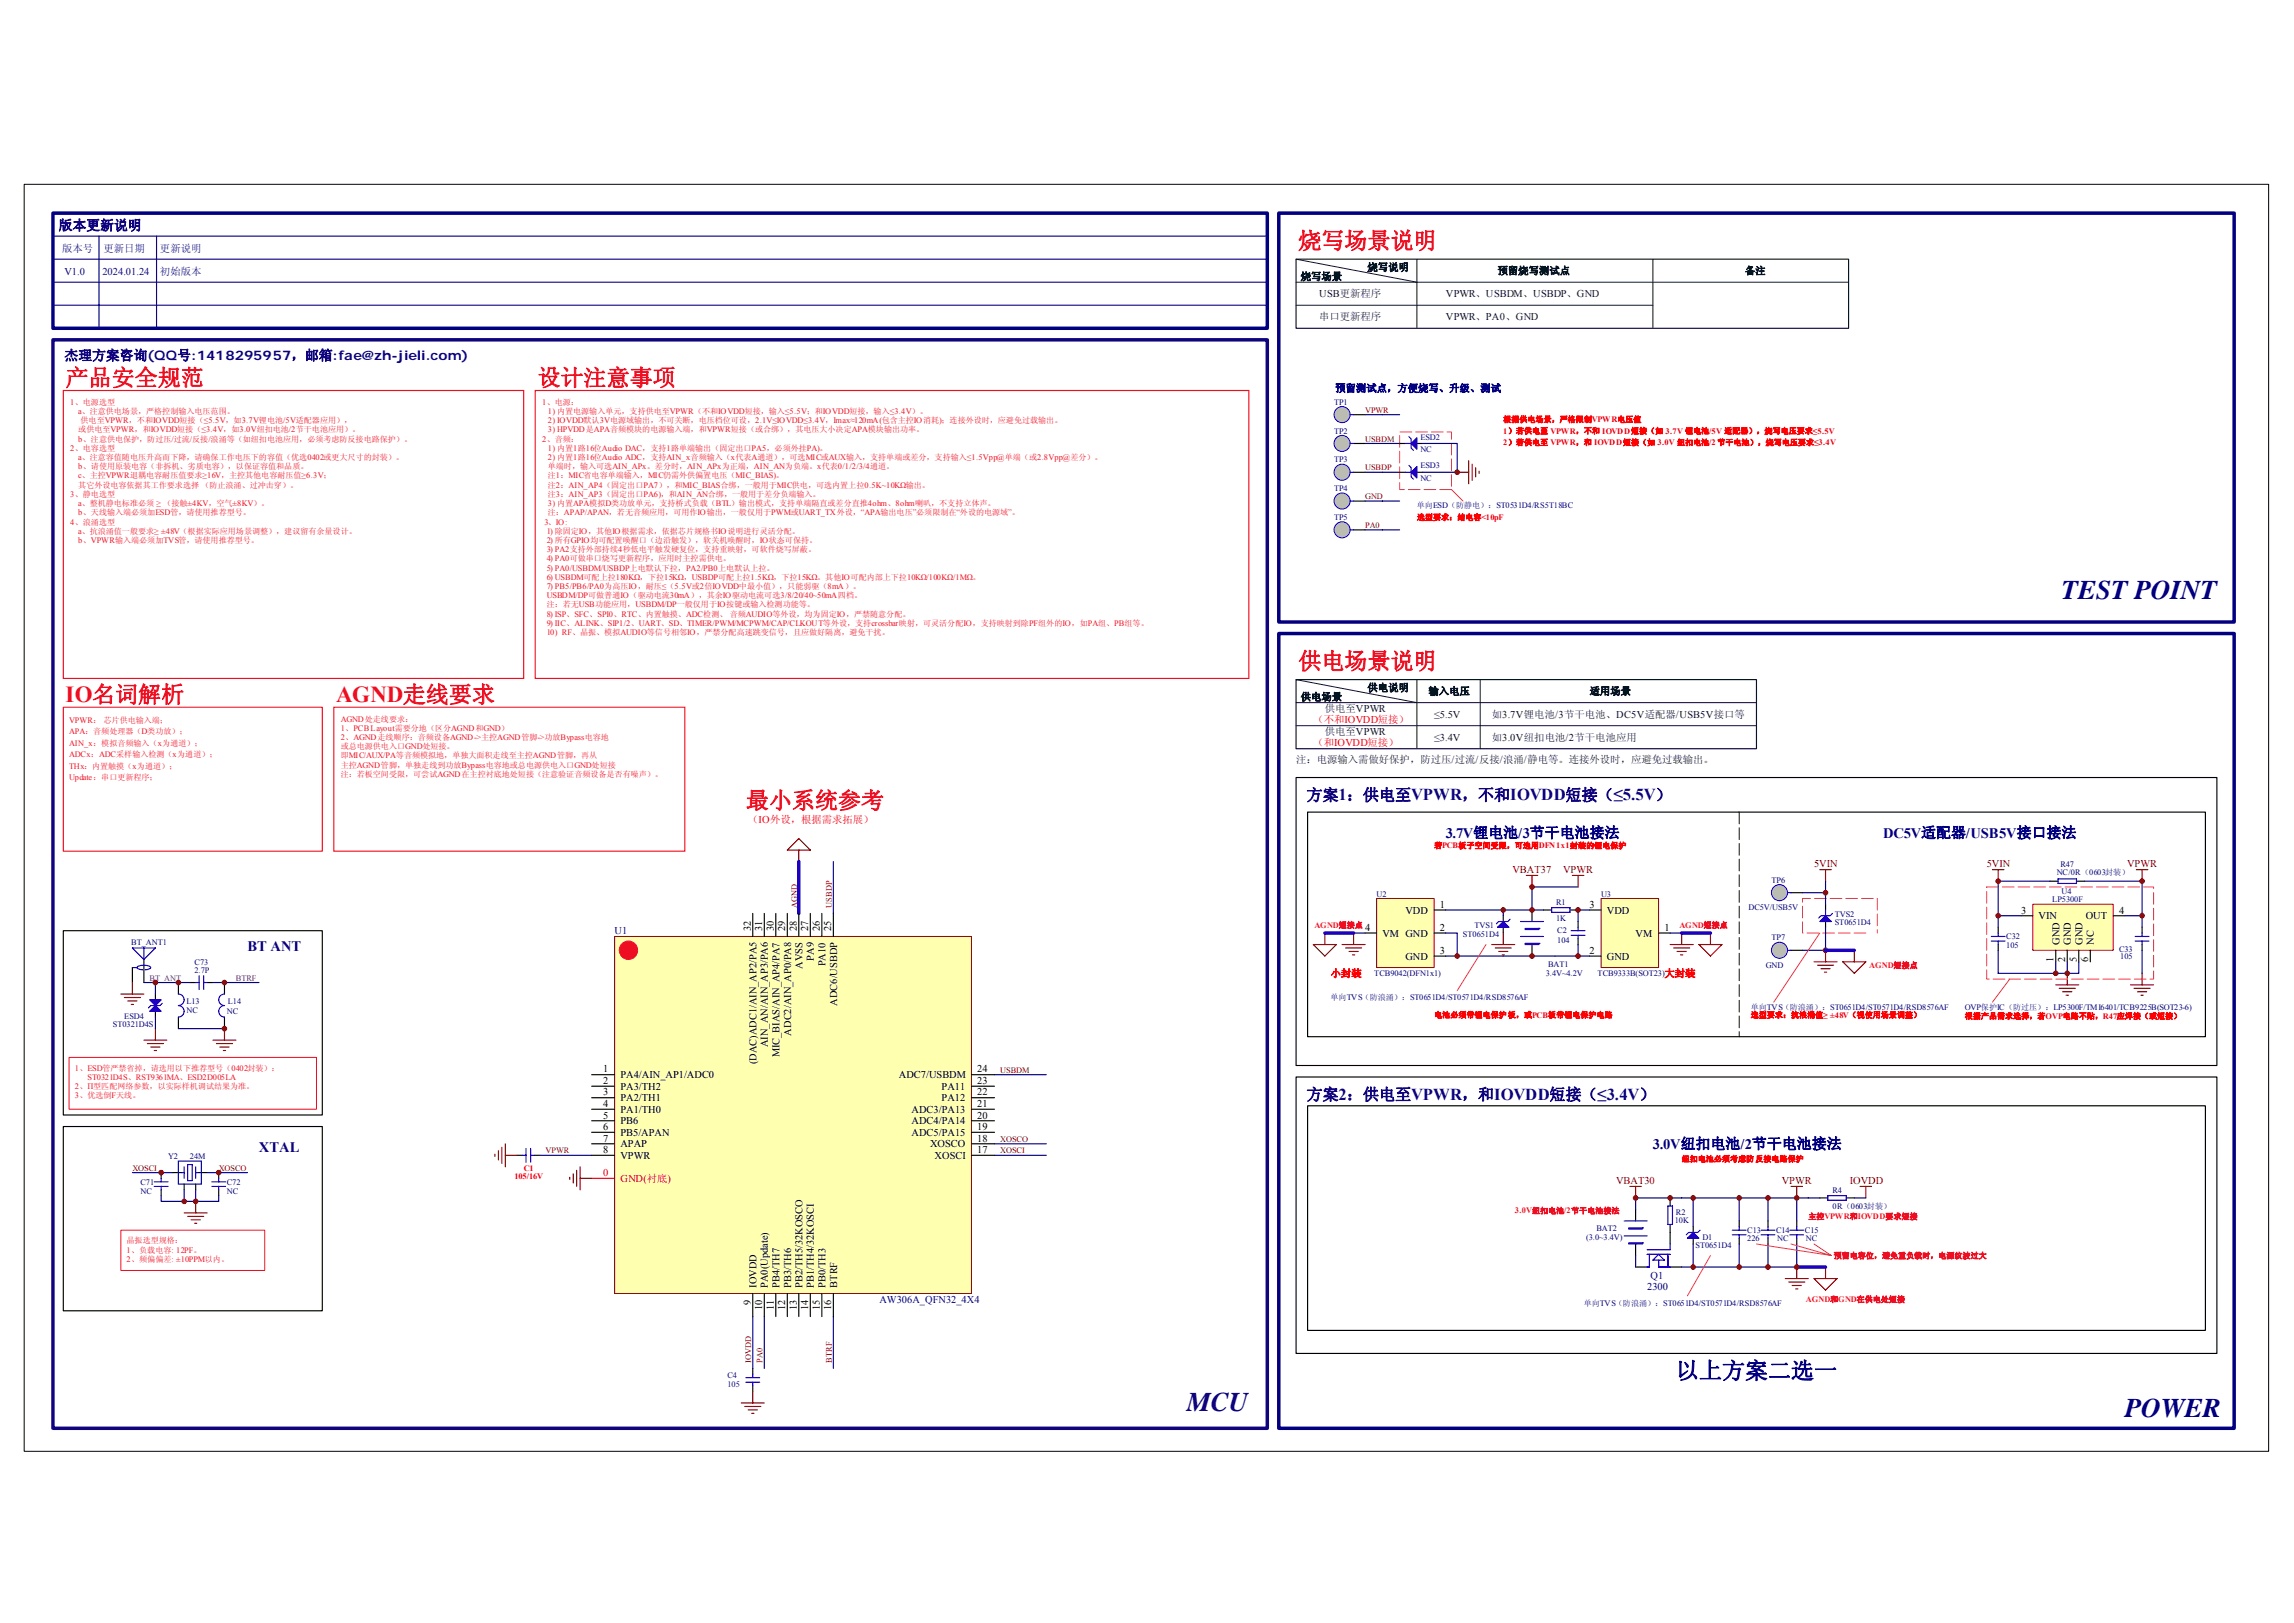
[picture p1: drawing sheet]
<svg xmlns="http://www.w3.org/2000/svg" width="1189mm" height="841mm" viewBox="0 0 1189 841" stroke-linecap="round" stroke-linejoin="round" font-family="sans-serif">
<defs><g id="words">
<g font-size="14" fill="#000080">
<text x="1068" y="310">TEST POINT</text>
<text x="1101" y="734">POWER</text>
</g>
<text font-size="14" fill="#11037e" x="615" y="731">MCU</text>
<g font-size="11.9" fill="#ee0e22">
<text x="673" y="129">烧写场景说明</text>
<text x="34" y="200">产品安全规范</text>
<text x="279" y="200">设计注意事项</text>
<text x="673" y="347">供电场景说明</text>
<text x="34" y="364">IO名词解析</text>
<text x="174" y="364">AGND走线要求</text>
<text x="387" y="419">最小系统参考</text>
</g>
<text font-size="11.9" fill="#000080" x="869" y="714">以上方案二选一</text>
<g font-size="8.4" fill="#11037e">
<text x="677" y="415">方案1：供电至VPWR，不和IOVDD短接（≤5.5V）</text>
<text x="677" y="570">方案2：供电至VPWR，和IOVDD短接（≤3.4V）</text>
</g>
<g font-size="7.5" fill="#000080">
<text x="749" y="434">3.7V锂电池/3节干电池接法</text>
<text x="976" y="434">DC5V适配器/USB5V接口接法</text>
<text x="857" y="595">3.0V纽扣电池/2节干电池接法</text>
</g>
<g font-size="7.5" fill="#11037e">
<text x="128" y="493">BT ANT</text>
<text x="134" y="597">XTAL</text>
</g>
<g font-size="7.2" fill="#11037e">
<text x="30" y="119">版本更新说明</text>
<text x="33" y="187">杰理方案咨询(QQ号:1418295957，邮箱:fae@zh-jieli.com)</text>
</g>
<g font-size="5.4" fill="#11037e">
<text x="32" y="131">版本号</text>
<text x="54" y="131">更新日期</text>
<text x="83" y="131">更新说明</text>
<text x="33" y="143">V1.0</text>
<text x="53" y="143">2024.01.24</text>
<text x="83" y="143">初始版本</text>
</g>
<g font-size="5.4" fill="#001b31">
<text x="709" y="140">烧写说明</text>
<text x="776" y="142">预留烧写测试点</text>
<text x="904" y="142">备注</text>
<text x="674" y="145">烧写场景</text>
<text x="684" y="154">USB更新程序</text>
<text x="749" y="154">VPWR、USBDM、USBDP、GND</text>
<text x="684" y="166">串口更新程序</text>
<text x="749" y="166">VPWR、PA0、GND</text>
<text x="709" y="358">供电说明</text>
<text x="740" y="360">输入电压</text>
<text x="824" y="360">适用场景</text>
<text x="674" y="363">供电场景</text>
<text x="687" y="369">供电至VPWR</text>
<text x="743" y="372">≤5.5V</text>
<text x="773" y="372">如3.7V锂电池/3节干电池、DC5V适配器/USB5V接口等</text>
<text x="687" y="381">供电至VPWR</text>
<text x="743" y="384">≤3.4V</text>
<text x="773" y="384">如3.0V纽扣电池/2节干电池应用</text>
<text x="672" y="395">注：电源输入需做好保护，防过压/过流/反接/浪涌/静电等。连接外设时，应避免过载输出。</text>
</g>
<g font-size="5.4" fill="#000080">
<text x="692" y="203">预留测试点，方便烧写、升级、测试</text>
<text x="319" y="484">U1</text>
<text x="855" y="663">Q1</text>
<text x="854" y="669">2300</text>
<text x="456" y="675">AW306A_QFN32_4X4</text>
</g>
<g font-size="5.4" fill="#f00">
<text x="681" y="375">（不和IOVDD短接）</text>
<text x="681" y="387">（和IOVDD短接）</text>
<text x="388" y="426">（IO外设，根据需求拓展）</text>
<text x="690" y="506">小封装</text>
<text x="863" y="506">大封装</text>
</g>
<g font-size="5.4" fill="#800000">
<text x="940" y="449">5VIN</text>
<text x="1030" y="449">5VIN</text>
<text x="1102" y="449">VPWR</text>
<text x="784" y="452">VBAT37</text>
<text x="810" y="452">VPWR</text>
<text x="838" y="614">VBAT30</text>
<text x="923" y="614">VPWR</text>
<text x="959" y="614">IOVDD</text>
</g>
<g font-size="5.4">
<text x="728" y="473">VDD</text>
<text x="746" y="470">1</text>
<text x="824" y="470">3</text>
<text x="833" y="473">VDD</text>
<text x="1047" y="473">3</text>
<text x="1098" y="473">4</text>
<text x="1056" y="476">VIN</text>
<text x="1081" y="476">OUT</text>
<text x="389" y="482" transform="rotate(-90 389 482)">32</text>
<text x="395" y="482" transform="rotate(-90 395 482)">31</text>
<text x="401" y="482" transform="rotate(-90 401 482)">30</text>
<text x="407" y="482" transform="rotate(-90 407 482)">29</text>
<text x="413" y="482" transform="rotate(-90 413 482)">28</text>
<text x="419" y="482" transform="rotate(-90 419 482)">27</text>
<text x="425" y="482" transform="rotate(-90 425 482)">26</text>
<text x="431" y="482" transform="rotate(-90 431 482)">25</text>
<text x="707" y="482">4</text>
<text x="716" y="485">VM GND</text>
<text x="746" y="482">2</text>
<text x="848" y="485">VM</text>
<text x="863" y="482">1</text>
<text x="1067" y="489" transform="rotate(-90 1067 489)">GND</text>
<text x="1073" y="489" transform="rotate(-90 1073 489)">GND</text>
<text x="1079" y="489" transform="rotate(-90 1079 489)">GND</text>
<text x="1085" y="489" transform="rotate(-90 1085 489)">NC</text>
<text x="422" y="498" transform="rotate(-90 422 498)">PA9</text>
<text x="728" y="497">GND</text>
<text x="746" y="494">3</text>
<text x="824" y="494">2</text>
<text x="833" y="497">GND</text>
<text x="416" y="502" transform="rotate(-90 416 502)">AVSS</text>
<text x="428" y="501" transform="rotate(-90 428 501)">PA10</text>
<text x="1064" y="498" transform="rotate(-90 1064 498)">1</text>
<text x="1070" y="498" transform="rotate(-90 1070 498)">2</text>
<text x="1076" y="498" transform="rotate(-90 1076 498)">5</text>
<text x="1082" y="498" transform="rotate(-90 1082 498)">6</text>
<text x="434" y="521" transform="rotate(-90 434 521)">ADC6/USBDP</text>
<text x="410" y="537" transform="rotate(-90 410 537)">ADC2/AIN_AP0/PA8</text>
<text x="398" y="543" transform="rotate(-90 398 543)">AIN_AN/AIN_AP3/PA6</text>
<text x="392" y="552" transform="rotate(-90 392 552)">(DAC)ADC1/AIN_AP2/PA5</text>
<text x="404" y="548" transform="rotate(-90 404 548)">MIC_BIAS/AIN_AP4/PA7</text>
<text x="313" y="556">1</text>
<text x="506" y="556">24</text>
<text x="313" y="562">2</text>
<text x="322" y="559">PA4/AIN_AP1/ADC0</text>
<text x="466" y="559">ADC7/USBDM</text>
<text x="506" y="562">23</text>
<text x="313" y="568">3</text>
<text x="322" y="565">PA3/TH2</text>
<text x="488" y="565">PA11</text>
<text x="506" y="568">22</text>
<text x="313" y="574">4</text>
<text x="322" y="571">PA2/TH1</text>
<text x="488" y="571">PA12</text>
<text x="506" y="574">21</text>
<text x="313" y="580">5</text>
<text x="322" y="577">PA1/TH0</text>
<text x="472" y="577">ADC3/PA13</text>
<text x="506" y="580">20</text>
<text x="313" y="586">6</text>
<text x="322" y="583">PB6</text>
<text x="472" y="583">ADC4/PA14</text>
<text x="506" y="586">19</text>
<text x="313" y="592">7</text>
<text x="322" y="589">PB5/APAN</text>
<text x="472" y="589">ADC5/PA15</text>
<text x="506" y="592">18</text>
<text x="313" y="598">8</text>
<text x="322" y="595">APAP</text>
<text x="482" y="595">XOSCO</text>
<text x="506" y="598">17</text>
<text x="322" y="600">VPWR</text>
<text x="484" y="600">XOSCI</text>
<text x="392" y="667" transform="rotate(-90 392 667)">IOVDD</text>
<text x="398" y="667" transform="rotate(-90 398 667)">PA0(Update)</text>
<text x="404" y="667" transform="rotate(-90 404 667)">PB4/TH7</text>
<text x="410" y="667" transform="rotate(-90 410 667)">PB3/TH6</text>
<text x="416" y="667" transform="rotate(-90 416 667)">PB2/TH5/32KOSCO</text>
<text x="422" y="667" transform="rotate(-90 422 667)">PB1/TH4/32KOSCI</text>
<text x="428" y="667" transform="rotate(-90 428 667)">PB0/TH3</text>
<text x="434" y="667" transform="rotate(-90 434 667)">BTRF</text>
<text x="389" y="676" transform="rotate(-90 389 676)">9</text>
<text x="395" y="679" transform="rotate(-90 395 679)">10</text>
<text x="401" y="679" transform="rotate(-90 401 679)">11</text>
<text x="407" y="679" transform="rotate(-90 407 679)">12</text>
<text x="413" y="679" transform="rotate(-90 413 679)">13</text>
<text x="419" y="679" transform="rotate(-90 419 679)">14</text>
<text x="425" y="679" transform="rotate(-90 425 679)">15</text>
<text x="431" y="679" transform="rotate(-90 431 679)">16</text>
</g>
<g font-size="5.4" fill="#bf0000">
<text x="313" y="609">0</text>
<text x="322" y="612">GND(衬底)</text>
</g>
<g font-size="4.3" fill="#ee0e22">
<text x="36" y="210">1、电源选型</text>
<text x="281" y="210">1、电源：</text>
<text x="41" y="215">a、注意供电场景，严格控制输入电压范围。</text>
<text x="284" y="215">1) 内置电源输入单元，支持供电至VPWR（不和IOVDD短接，输入≤5.5V；和IOVDD短接，输入≤3.4V）。</text>
<text x="284" y="219">2) IOVDD默认3V电源域输出，不可关断，电压档位可设，2.1V≤IOVDD≤3.4V，Imax≈120mA(包含主控IO消耗)；连接外设时，应避免过载输出。</text>
<text x="284" y="224">3) HPVDD是APA音频模块的电源输入端，和VPWR短接（或合绑），其电压大小决定APA模块输出功率。</text>
<text x="36" y="234">2、电容选型</text>
<text x="41" y="229">b、注意供电保护，防过压/过流/反接/浪涌等（如纽扣电池应用，必须考虑防反接电路保护）。</text>
<text x="281" y="229">2、音频：</text>
<text x="284" y="234">1) 内置1路16位Audio DAC，支持1路单端输出（固定出口PA5，必须外挂PA)。</text>
<text x="41" y="238">a、注意容值随电压升高而下降，请确保工作电压下的容值（优选0402或更大尺寸的封装）。</text>
<text x="284" y="238">2) 内置1路16位Audio ADC，支持AIN_x音频输入（x代表A通道），可选MIC或AUX输入，支持单端或差分，支持输入≤1.5Vpp@单端（或2.8Vpp@差分）。</text>
<text x="41" y="243">b、请使用原装电容（非拆机、劣质电容），以保证容值和品质。</text>
<text x="41" y="248">c、主控VPWR退耦电容耐压值要求≥16V，主控其他电容耐压值≥6.3V；</text>
<text x="36" y="257">3、静电选型</text>
<text x="41" y="262">a、整机静电标准必须 ≥ （接触±4KV，空气±8KV）。</text>
<text x="284" y="262">3) 内置APA模拟D类功放单元，支持桥式负载（BTL）输出模式，支持单端隔直或差分直推4ohm、8ohm喇叭，不支持立体声。</text>
<text x="41" y="267">b、天线输入端必须加ESD管，请使用推荐型号。</text>
<text x="36" y="272">4、浪涌选型</text>
<text x="282" y="272">3、IO:</text>
<text x="41" y="277">a、抗浪涌值一般要求≥ ±48V（根据实际应用场景调整），建议留有余量设计。</text>
<text x="41" y="281">b、VPWR输入端必须加TVS管，请使用推荐型号。</text>
<text x="283" y="281">2) 所有GPIO均可配置唤醒口（边沿触发），软关机唤醒时，IO状态可保持。</text>
<text x="283" y="277">1) 除固定IO，其他IO根据需求，依据芯片规格书IO说明进行灵活分配。</text>
<text x="283" y="286">3) PA2支持外部持续4秒低电平触发硬复位，支持重映射，可软件烧写屏蔽。</text>
<text x="283" y="291">4) PA0可做串口烧写更新程序，应用时主控需供电。</text>
<text x="283" y="296">5) PA0/USBDM/USBDP上电默认下拉，PA2/PB0上电默认上拉。</text>
<text x="283" y="300">6) USBDM可配上拉180KΩ，下拉15KΩ，USBDP可配上拉1.5KΩ，下拉15KΩ。其他IO可配内部上下拉10KΩ/100KΩ/1MΩ。</text>
<text x="283" y="305">7) PB5/PB6/PA0为高压IO，耐压≤（5.5V或2倍IOVDD中最小值），只能弱驱（8mA）。</text>
<text x="283" y="310">USBDM/DP可做普通IO（驱动电流30mA），其余IO驱动电流可选3/8/20/40~50mA四档。</text>
<text x="283" y="320">8) ISP、SFC、SPI0、RTC、内置触摸、ADC检测、 音频AUDIO等外设，均为固定IO，严禁随意分配。</text>
<text x="283" y="329">10) RF、晶振、模拟AUDIO等信号相邻IO，严禁分配高速跳变信号，且应做好隔离，避免干扰。</text>
<text x="283" y="324">9) IIC、ALINK、SIP1/2、UART、SD、TIMER/PWM/MCPWM/CAP/CLKOUT等外设，支持crossbar映射，可灵活分配IO，支持映射到除PF组外的IO，如PA组、PB组等。</text>
<text x="36" y="374">VPWR： 芯片供电输入端；</text>
<text x="177" y="374">AGND处走线要求：</text>
<text x="36" y="380">APA：音频处理器（D类功放）；</text>
<text x="177" y="379">1、PCB Layout需要分地（区分AGND和GND）</text>
<text x="177" y="383">2、AGND走线顺序：音频设备AGND-&gt;主控AGND管脚-&gt;功放Bypass电容地</text>
<text x="36" y="386">AIN_x：模拟音频输入（x为通道）；</text>
<text x="36" y="392">ADCx：ADC采样输入检测（x为通道）；</text>
<text x="36" y="398">THx：内置触摸（x为通道）；</text>
<text x="36" y="404">Update：串口更新程序；</text>
<text x="681" y="481">AGND短接点</text>
<text x="870" y="481">AGND短接点</text>
<text x="969" y="502">AGND短接点</text>
<text x="39" y="555">1、ESD管严禁省掉，请选用以下推荐型号（0402封装）：</text>
<text x="45" y="560">ST0321D4S、RST9361MA、ESD2D005LA</text>
<text x="39" y="564">2、Π型匹配网络参数，以实际样机调试结果为准。</text>
<text x="39" y="569">3、优选倒F天线。</text>
<text x="785" y="629">3.0V纽扣电池/2节干电池接法</text>
<text x="66" y="649">1、负载电容: 12PF。</text>
<text x="66" y="654">2、频偏偏差: ±10PPM以内。</text>
<text x="936" y="675">AGND和GND在供电处短接</text>
</g>
<g font-size="4.3" fill="#000080">
<text x="691" y="210">TP1</text>
<text x="691" y="225">TP2</text>
<text x="736" y="228">ESD2</text>
<text x="691" y="240">TP3</text>
<text x="736" y="234">NC</text>
<text x="736" y="243">ESD3</text>
<text x="736" y="249">NC</text>
<text x="691" y="255">TP4</text>
<text x="691" y="269">TP5</text>
<text x="1068" y="449">R47</text>
<text x="1066" y="453">NC/0R（0603封装）</text>
<text x="918" y="457">TP6</text>
<text x="713" y="465">U2</text>
<text x="830" y="465">U3</text>
<text x="1064" y="468">LP5300F</text>
<text x="1068" y="463">U4</text>
<text x="806" y="469">R1</text>
<text x="906" y="472">DC5V/USB5V</text>
<text x="806" y="477">1K</text>
<text x="951" y="475">TVS2</text>
<text x="951" y="480">ST0651D4</text>
<text x="758" y="485">ST0651D4</text>
<text x="764" y="481">TVS1</text>
<text x="807" y="484">C2</text>
<text x="68" y="490">BT_ANT1</text>
<text x="807" y="488">104</text>
<text x="918" y="487">TP7</text>
<text x="1040" y="487">C32</text>
<text x="1040" y="491">105</text>
<text x="1098" y="493">C33</text>
<text x="1099" y="497">105</text>
<text x="101" y="500">C73</text>
<text x="802" y="501">BAT1</text>
<text x="915" y="502">GND</text>
<text x="712" y="506">TCB9042(DFN1x1)</text>
<text x="801" y="506">3.4V~4.2V</text>
<text x="828" y="506">TCB9333B(SOT23)</text>
<text x="97" y="520">L13</text>
<text x="118" y="520">L14</text>
<text x="64" y="528">ESD4</text>
<text x="97" y="525">NC</text>
<text x="118" y="525">NC</text>
<text x="1018" y="523">OVP保护IC（防过压）：LP5300F/TMI6401/TCB9225B(SOT23-6)</text>
<text x="58" y="532">ST0321D4S</text>
<text x="87" y="601">Y2</text>
<text x="98" y="601">24M</text>
<text x="73" y="614">C71</text>
<text x="118" y="614">C72</text>
<text x="73" y="619">NC</text>
<text x="118" y="619">NC</text>
<text x="950" y="618">R4</text>
<text x="869" y="629">R2</text>
<text x="950" y="626">0R（0603封装）</text>
<text x="868" y="634">10K</text>
<text x="827" y="638">BAT2</text>
<text x="906" y="639">C13</text>
<text x="920" y="639">C14</text>
<text x="935" y="639">C15</text>
<text x="822" y="642">(3.0~3.4V)</text>
<text x="879" y="647">ST0651D4</text>
<text x="882" y="642">D1</text>
<text x="906" y="643">226</text>
<text x="921" y="643">NC</text>
<text x="936" y="643">NC</text>
</g>
<g font-size="4.3" fill="#800000">
<text x="707" y="214">VPWR</text>
<text x="707" y="229">USBDM</text>
<text x="707" y="244">USBDP</text>
<text x="707" y="259">GND</text>
<text x="707" y="274">PA0</text>
<text x="413" y="470" transform="rotate(-90 413 470)">AGND</text>
<text x="431" y="470" transform="rotate(-90 431 470)">USBDP</text>
<text x="518" y="556">USBDM</text>
<text x="518" y="592">XOSCO</text>
<text x="283" y="598">VPWR</text>
<text x="518" y="598">XOSCI</text>
<text x="69" y="607">XOSCI</text>
<text x="113" y="607">XOSCO</text>
<text x="389" y="706" transform="rotate(-90 389 706)">IOVDD</text>
<text x="395" y="706" transform="rotate(-90 395 706)">PA0</text>
<text x="431" y="706" transform="rotate(-90 431 706)">BTRF</text>
</g>
<g font-size="4.3" fill="#f00">
<text x="779" y="225">1）若供电至 VPWR，不和 IOVDD短接（如 3.7V 锂电池/5V 适配器），烧写电压要求≤5.5V</text>
<text x="779" y="231">2）若供电至 VPWR，和 IOVDD短接（如 3.0V 纽扣电池/2 节干电池），烧写电压要求≤3.4V</text>
<text x="267" y="611">105/16V</text>
<text x="271" y="607">C1</text>
</g>
<g font-size="4.3" fill="#11037e">
<text x="101" y="504">2.7P</text>
<text x="377" y="714">C4</text>
<text x="377" y="719">105</text>
</g>
<g font-size="4.3" fill="#7c0089">
<text x="78" y="508">BT_ANT</text>
<text x="122" y="508">BTRF</text>
</g>
<g font-size="4.2" fill="#ee0e22">
<text x="42" y="219">供电至VPWR，不和IOVDD短接（≤5.5V，如3.7V锂电池/5V适配器应用），</text>
<text x="41" y="224">或供电至VPWR，和IOVDD短接（≤3.4V，如3.0V纽扣电池/2节干电池应用）。</text>
<text x="284" y="243">单端时，输入可选AIN_APx。差分时，AIN_APx为正端，AIN_AN为负端。x代表0/1/2/3/4通道。</text>
<text x="284" y="248">注1：MIC省电容单端输入，MIC仍需外供偏置电压（MIC_BIAS)。</text>
<text x="41" y="253">其它外设电容依据其工作要求选择 （防止浪涌、过冲击穿）。</text>
<text x="284" y="253">注2：AIN_AP4（固定出口PA7），和MIC_BIAS合绑，一般用于MIC供电，可选内置上拉0.5K~10KΩ输出。</text>
<text x="284" y="257">注3：AIN_AP3（固定出口PA6)，和AIN_AN合绑，一般用于差分负端输入。</text>
<text x="284" y="267">注：APAP/APAN，若无音频应用，可用作IO输出，一般仅用于PWM或UART_TX外设，“APA输出电压”必须限制在“外设的电源域”。</text>
<text x="283" y="315">注：若无USB功能应用，USBDM/DP一般仅用于IO按键或输入检测功能等。</text>
<text x="177" y="388">或总电源供电入口GND处短接。</text>
<text x="177" y="393">即MIC/AUX/PA等音频模拟地，单独大面积走线至主控AGND管脚，再从</text>
<text x="177" y="398">主控AGND管脚，单独走线到功放Bypass电容地或总电源供电入口GND处短接</text>
<text x="177" y="403">注：若板空间受限，可尝试AGND在主控衬底地处短接（注意验证音频设备是否有噪声）。</text>
<text x="937" y="632">主控VPWR和IOVDD要求短接</text>
<text x="66" y="644">晶振选型规格：</text>
<text x="950" y="652">预留电容位，避免重负载时，电源纹波过大</text>
</g>
<g font-size="4.2" fill="#f00">
<text x="779" y="219">根据供电场景，严格限制VPWR电压值</text>
<text x="734" y="269">选型要求：结电容&lt;10pF</text>
<text x="743" y="440">若PCB板子空间受限，可选用DFN1x1封装的锂电保护</text>
<text x="743" y="527">电池必须带锂电保护板，或PCB板带锂电保护电路</text>
<text x="907" y="527">选型要求：抗浪涌值≥ ±48V（视使用场景调整）</text>
<text x="1018" y="528">根据产品需求选择，若OVP电路不贴，R47应焊接（或短接）</text>
<text x="872" y="602">纽扣电池必须考虑防反接电路保护</text>
</g>
<g font-size="4.2" fill="#000080">
<text x="734" y="263">单向ESD（防静电）：ST0531D4/RS5T18BC</text>
<text x="690" y="518">单向TVS（防浪涌）：ST0651D4/ST0571D4/RSD8576AF</text>
<text x="907" y="523">单向TVS（防浪涌）：ST0651D4/ST0571D4/RSD8576AF</text>
<text x="821" y="677">单向TVS（防浪涌）：ST0651D4/ST0571D4/RSD8576AF</text>
</g>
</g></defs>
<path d="M13 96h1163v656h-1163z" fill="none" stroke="#000" stroke-width=".52"/>
<path d="M27 176h630v564h-630z" fill="none" stroke="#11037e" stroke-width="1.8"/>
<path d="M27 110h630v60h-630zM663 110h495v212h-495z" fill="none" stroke="#000080" stroke-width="1.8"/>
<path d="M27 122h630M27 134h630M51 122v48M81 122v48M27 146h630M27 158h630" fill="none" stroke="#11037e" stroke-width=".6"/>
<g fill="none" stroke="#000" stroke-width=".6">
<path d="M33 482h134v96h-134zM75 497v12M69 501v8M81 515v3M92 509v6M98 509h3M107 509h3M116 509v6M81 524v3M92 527v6M116 527v6M33 584h134v95h-134z"/>
<path d="M84 608v3M84 617v3M89 608h5M95 614v3M101 614v3M103 608h4M113 608v3M113 617v3"/>
</g>
<g fill="none" stroke="#00f" stroke-width=".6">
<path d="M69 491h12l-6 6zM75 491v6M74 503l-3-1a5 5 0 0 1 7-1v1l-3 1M84 520l-1 1h-5l-1 1M92 515a3 3 0 0 1 3 3 3 3 0 0 1-3 3 3 3 0 0 1 3 3 3 3 0 0 1-3 3M101 509h2M103 506v7M106 509h1M106 506v7M116 515a3 3 0 0 0-3 3 3 3 0 0 0 3 3 3 3 0 0 0-3 3 3 3 0 0 0 3 3M80 615h7M80 612h7"/>
<path d="M84 611v1M84 615v2M94 608h1M95 605v6M97 603h3v9h-3zM101 605v6M101 608h2M110 615h7M110 612h7M113 611v1M113 615v2"/>
</g>
<path d="M69 501h2M69 608h20M92 602h12v12h-12zM95 617v6M101 617v6M107 608h21" fill="none" stroke="#0000bf" stroke-width=".6"/>
<path d="M707 215h18M707 230h18M75 509h23M81 509v6M110 509h24M81 527v6M92 533h24M84 620v3h29v-3" fill="none" stroke="#000080" stroke-width=".6"/>
<g fill="none" stroke="#800000" stroke-width=".6">
<path d="M63 515h12M64 517h9M66 519h5M69 509v6M68 520h1M75 539h11M81 533v6M110 539h12M116 533v6M76 541h9M78 543h5M80 544h1"/>
<path d="M112 541h9M114 543h5M116 544h1M95 629h12M97 630h9M99 632h5M101 634h1M101 623v6"/>
</g>
<g fill="#00f" stroke="#00f" stroke-width=".6">
<path d="M78 524l3-3 3 3z"/>
<path d="M78 518h6l-3 3z"/>
</g>
<path d="M36 548h128v27h-128zM63 637h74v21h-74z" fill="none" stroke="#ee0e22" stroke-width=".52"/>
<circle cx="696" cy="215" r="4" fill="#c0c0c0" stroke="#00f" stroke-width=".52"/>
<path d="M702 215h5" fill="none" stroke="#000" stroke-width=".6"/>
<path d="M700 215h2" fill="none" stroke="#00f" stroke-width=".6"/>
<circle cx="696" cy="230" r="4" fill="#c0c0c0" stroke="#00f" stroke-width=".52"/>
<path d="M702 230h5" fill="none" stroke="#000" stroke-width=".6"/>
<path d="M700 230h2" fill="none" stroke="#00f" stroke-width=".6"/>
<path d="M707 245h18" fill="none" stroke="#000080" stroke-width=".6"/>
<circle cx="696" cy="245" r="4" fill="#c0c0c0" stroke="#00f" stroke-width=".52"/>
<path d="M702 245h5" fill="none" stroke="#000" stroke-width=".6"/>
<path d="M700 245h2" fill="none" stroke="#00f" stroke-width=".6"/>
<path d="M707 260h18" fill="none" stroke="#000080" stroke-width=".6"/>
<circle cx="696" cy="260" r="4" fill="#c0c0c0" stroke="#00f" stroke-width=".52"/>
<path d="M702 260h5" fill="none" stroke="#000" stroke-width=".6"/>
<path d="M700 260h2" fill="none" stroke="#00f" stroke-width=".6"/>
<path d="M707 275h18" fill="none" stroke="#000080" stroke-width=".6"/>
<circle cx="696" cy="275" r="4" fill="#c0c0c0" stroke="#00f" stroke-width=".52"/>
<g fill="none" stroke="#000" stroke-width=".6">
<path d="M725 230h3M734 230h3M725 245h3M734 245h3M702 275h5M672 403h477v149h-477zM848 627v6M866 621v4M866 634v11M877 636v3M901 633v3M916 633v3"/>
<path d="M931 633v3M848 645v6M848 657h6M866 657h6M877 642v3M901 642v3M916 642v3M931 642v3"/>
</g>
<g fill="none" stroke="#00f" stroke-width=".6">
<path d="M728 230h3M730 226l1 1v3M731 230v2l2 1M728 245h3M730 241l1 1v3M731 245v2l2 1M700 275h2M842 633h12M864 625h3v9h-3zM881 637l-1 2h-5l-1 1M898 637h7M898 640h7"/>
<path d="M901 636v1M901 640v2M913 637h7M913 640h7M916 636v1M916 640v2M928 637h7M928 640h7M931 636v1M931 640v2M842 640h12M854 650h12"/>
<path d="M855 650v7h-1M860 653v4h6M860 650l3 3h-6zM864 650v7M866 645v3h-12"/>
</g>
<path d="M752 254h-27v-30h27v30M967 483h-33v-17h39v17" fill="none" stroke="#da2467" stroke-width=".52" stroke-dasharray="6.1 2"/>
<g fill="#00f" stroke="#00f" stroke-width=".6">
<path d="M731 245l3-3v6z"/>
<path d="M731 230l3-3v6z"/>
<path d="M877 639l3 3h-5z"/>
<path d="M844 636h7v1h-7z" fill-rule="evenodd"/>
<path d="M844 644h7v1h-7z" fill-rule="evenodd"/>
</g>
<path d="M737 230h18v15h-18M848 627v-6h29v15M877 621h54v12M901 621v12M916 621v12M848 651v6M877 645v12h-5M901 645v12h-24M916 645v12h-15M931 645v12h-15" fill="none" stroke="#000080" stroke-width=".6"/>
<g fill="none" stroke="#800000" stroke-width=".6">
<path d="M761 239v12M755 245h6M763 241v8M765 242v5M767 244v1M1107 451h6M1110 451v6M845 615h6M848 615v6M964 615h6M967 615v6M931 657v6"/>
<path d="M925 663h12M927 664h8M929 666h5M931 668h1"/>
</g>
<path d="M752 254l6 6M886 651l-11 20" fill="none" stroke="#da2467" stroke-width=".52"/>
<path d="M672 134h286v36h-286zM672 352h238v36h-238z" fill="none" stroke="#001b31" stroke-width=".6"/>
<path d="M672 134l62 12M734 134v36M857 134v36M672 146h286M672 158h185M672 352l62 12M734 352v36M767 352v36M672 364h238M672 376h238" fill="none" stroke="#001b31" stroke-width=".52"/>
<circle cx="755" cy="245" r="1.2" fill="#800000" stroke="#800000" stroke-width=".52"/>
<path d="M663 328h495v412h-495z" fill="none" stroke="#000080" stroke-width="1.8"/>
<path d="M1053 469h42v23h-42z" fill="#ffffb0"/>
<path d="M1053 469h42v23h-42z" fill="none" stroke="#800000" stroke-width=".52"/>
<g fill="none" stroke="#000" stroke-width=".6">
<path d="M1062 457h5M1076 457h4M1047 475h6M1095 475h6M1036 481v2M1036 489v3M1065 492v6M1071 492v6M1077 492v6M1083 492v6M1110 481v2M1110 489v3"/>
<path d="M672 558h477v143h-477zM678 573h465v116h-465z"/>
</g>
<path d="M1067 455h9v3h-9zM1032 488h7M1032 485h7M1036 483v2M1036 488v1M1107 488h7M1107 485h7M1110 483v2M1110 488v1" fill="none" stroke="#00f" stroke-width=".6"/>
<g fill="none" stroke="#800000" stroke-width=".6">
<path d="M1033 451h6M1036 451v6M1065 510h12M1067 512h9M1069 514h5M1071 516h1M1071 504v6M1104 510h12M1106 512h8M1108 514h5M1110 516h1M1110 504v6"/>
<path d="M928 615h6M931 615v6"/>
</g>
<path d="M1062 457h-26v18M1080 457h30v24M1047 475h-11v6M1101 475h9M1036 492v12h35v-6M1065 498v6M1077 498v6h-6M1110 492v12M931 621h12" fill="none" stroke="#000080" stroke-width=".6"/>
<path d="M1030 460h86v47h-86v-47" fill="none" stroke="#da2467" stroke-width=".52" stroke-dasharray="6.1 2"/>
<path d="M1042 507l-9 12" fill="none" stroke="#da2467" stroke-width=".52"/>
<path d="M901 421v116" fill="none" stroke="#000" stroke-width=".52" stroke-dasharray="6.1 2"/>
<circle cx="922" cy="463" r="4" fill="#c0c0c0" stroke="#00f" stroke-width=".52"/>
<path d="M928 463h6" fill="none" stroke="#000" stroke-width=".6"/>
<path d="M926 463h2" fill="none" stroke="#00f" stroke-width=".6"/>
<circle cx="922" cy="492" r="4" fill="#c0c0c0" stroke="#00f" stroke-width=".52"/>
<path d="M678 421h465v116h-465zM794 472v6M946 469v3M946 478v3M794 489v6M928 492h6M268 599h3M277 599h3M943 621h4M957 621h4M390 709v3M390 718v3" fill="none" stroke="#000" stroke-width=".6"/>
<g fill="none" stroke="#00f" stroke-width=".6">
<path d="M788 478h12M946 475h-2l-1 1M946 472v3M950 473l-2 2h-2M788 485h12M926 492h2M271 599h2M273 595v7M275 599h2M275 595v7M947 620h10v2h-10zM387 714h7"/>
<path d="M387 716h7M390 712v2M390 716v2"/>
</g>
<g fill="none" stroke="#800000" stroke-width=".6">
<path d="M414 435l6 5h-12zM414 440v6M791 454h6M794 454v6M943 451h6M946 451v6M866 489h11M867 491h9M869 493h5M871 495h1M872 483v6M940 498h12"/>
<path d="M946 492v6M942 500h8M944 502h4M945 504h2M256 598v1M258 596v5M260 595v8M262 593v12M262 599h6M295 610v1M297 608v5M299 606v9"/>
<path d="M301 605v12M301 611h6M946 657v6M940 663h12l-6 6zM384 727h12M386 729h8M388 731h5M390 732h1M390 721v6"/>
</g>
<g fill="#00f" stroke="#00f" stroke-width=".6">
<path d="M943 478l3-3 3 3z"/>
<path d="M790 481h8v1h-8z" fill-rule="evenodd"/>
<path d="M790 489h8h-8z" fill-rule="evenodd"/>
</g>
<g fill="none" stroke="#000080" stroke-width=".6">
<path d="M432 446v27M946 457v6M934 463h12v6M866 483h6M946 481v11h-12M515 557h27M280 599h27M515 593h27M515 599h27M961 621h6M390 682v27M396 682v27"/>
<path d="M432 682v27"/>
</g>
<path d="M943 483l-24 36M910 645l39 6M928 645l21 6M940 645l9 6" fill="none" stroke="#da2467" stroke-width=".52"/>
<path d="M414 446v27M931 657h15" fill="none" stroke="#00f" stroke-width="1.8"/>
<g fill="#800000" stroke="#800000" stroke-width=".52">
<circle cx="931" cy="657" r="1.2"/>
<circle cx="866" cy="621" r="1.2"/>
<circle cx="877" cy="621" r="1.2"/>
<circle cx="877" cy="657" r="1.2"/>
<circle cx="931" cy="621" r="1.2"/>
<circle cx="916" cy="621" r="1.2"/>
<circle cx="901" cy="621" r="1.2"/>
<circle cx="901" cy="657" r="1.2"/>
<circle cx="916" cy="657" r="1.2"/>
<circle cx="1110" cy="457" r="1.2"/>
<circle cx="1071" cy="504" r="1.2"/>
<circle cx="1065" cy="504" r="1.2"/>
<circle cx="1110" cy="475" r="1.2"/>
<circle cx="1036" cy="475" r="1.2"/>
<circle cx="1036" cy="457" r="1.2"/>
<circle cx="946" cy="492" r="1.2"/>
<circle cx="946" cy="463" r="1.2"/>
</g>
<path d="M830 466h30v35h-30z" fill="#ffffb0"/>
<path d="M830 466h30v35h-30z" fill="none" stroke="#800000" stroke-width=".52"/>
<path d="M800 472h4M814 472h4M818 478v3M824 472h6M818 486v3M824 495h6M860 483h6" fill="none" stroke="#000" stroke-width=".6"/>
<path d="M794 472h6M824 472h-6v6M702 483h5M749 495h30M794 495h30M818 489v6" fill="none" stroke="#000080" stroke-width=".6"/>
<path d="M804 470h10v3h-10zM814 482h7M814 485h7M818 481v1M818 485v1" fill="none" stroke="#00f" stroke-width=".6"/>
<path d="M696 489h11M697 491h9M699 493h5M701 495h1M702 483v6M773 489h12M775 491h8M777 493h4M778 495h2M779 483v6" fill="none" stroke="#800000" stroke-width=".6"/>
<path d="M713 466h30v35h-30z" fill="#ffffb0"/>
<path d="M713 466h30v35h-30z" fill="none" stroke="#800000" stroke-width=".52"/>
<path d="M743 472h6M779 475v3M707 483h6M743 495h6M743 483h6M779 481v2" fill="none" stroke="#000" stroke-width=".6"/>
<path d="M818 460h-24v12h-45M779 472v3M749 483h6v12M779 495h15" fill="none" stroke="#000080" stroke-width=".6"/>
<path d="M779 478l3 3h-6z" fill="#00f" stroke="#00f" stroke-width=".6"/>
<path d="M783 476l-2 2h-4l-2 1" fill="none" stroke="#00f" stroke-width=".6"/>
<path d="M770 489l-15 24" fill="none" stroke="#da2467" stroke-width=".52"/>
<path d="M815 454h6M818 454v6M681 489h12l-6 6zM687 483v6M880 489h12l-6 6zM886 483v6M955 498h12l-6 6zM961 492v6" fill="none" stroke="#800000" stroke-width=".6"/>
<path d="M687 483h15M872 483h14M946 492h15" fill="none" stroke="#00f" stroke-width="1.8"/>
<g fill="#800000" stroke="#800000" stroke-width=".52">
<circle cx="794" cy="472" r="1.2"/>
<circle cx="794" cy="495" r="1.2"/>
<circle cx="818" cy="495" r="1.2"/>
<circle cx="818" cy="472" r="1.2"/>
<circle cx="755" cy="495" r="1.2"/>
<circle cx="779" cy="472" r="1.2"/>
<circle cx="84" cy="608" r="1.2"/>
<circle cx="113" cy="608" r="1.2"/>
<circle cx="116" cy="509" r="1.2"/>
<circle cx="116" cy="533" r="1.2"/>
<circle cx="81" cy="509" r="1.2"/>
<circle cx="92" cy="509" r="1.2"/>
<circle cx="95" cy="623" r="1.2"/>
<circle cx="101" cy="623" r="1.2"/>
<circle cx="794" cy="460" r="1.2"/>
<circle cx="848" cy="621" r="1.2"/>
</g>
<path d="M33 202h238v150h-238zM277 202h370v150h-370zM33 367h134v74h-134zM173 367h182v74h-182z" fill="none" stroke="#ee0e22" stroke-width=".6"/>
<path d="M319 485h184v185h-184z" fill="#ffffb0"/>
<path d="M319 485h184v185h-184z" fill="none" stroke="#800000" stroke-width=".52"/>
<g fill="none" stroke="#000" stroke-width=".6">
<path d="M390 473v12M396 473v12M402 473v12M408 473v12M414 473v12M420 473v12M426 473v12M432 473v12M307 557h12M503 557h12M307 569h12M307 563h12"/>
<path d="M307 575h12M503 569h12M503 563h12M503 575h12M307 587h12M307 599h12M307 593h12M307 581h12M503 587h12M503 599h12M503 593h12M503 581h12"/>
<path d="M390 670v12M396 670v12M402 670v12M408 670v12M414 670v12M420 670v12M426 670v12M432 670v12"/>
</g>
<circle cx="326" cy="492" r="5" fill="#ee0e22" stroke="#ee0e22" stroke-width=".52"/>
<path d="M307 611h12" fill="none" stroke="#bf0000" stroke-width=".6"/>
<use href="#words"/>
</svg>
